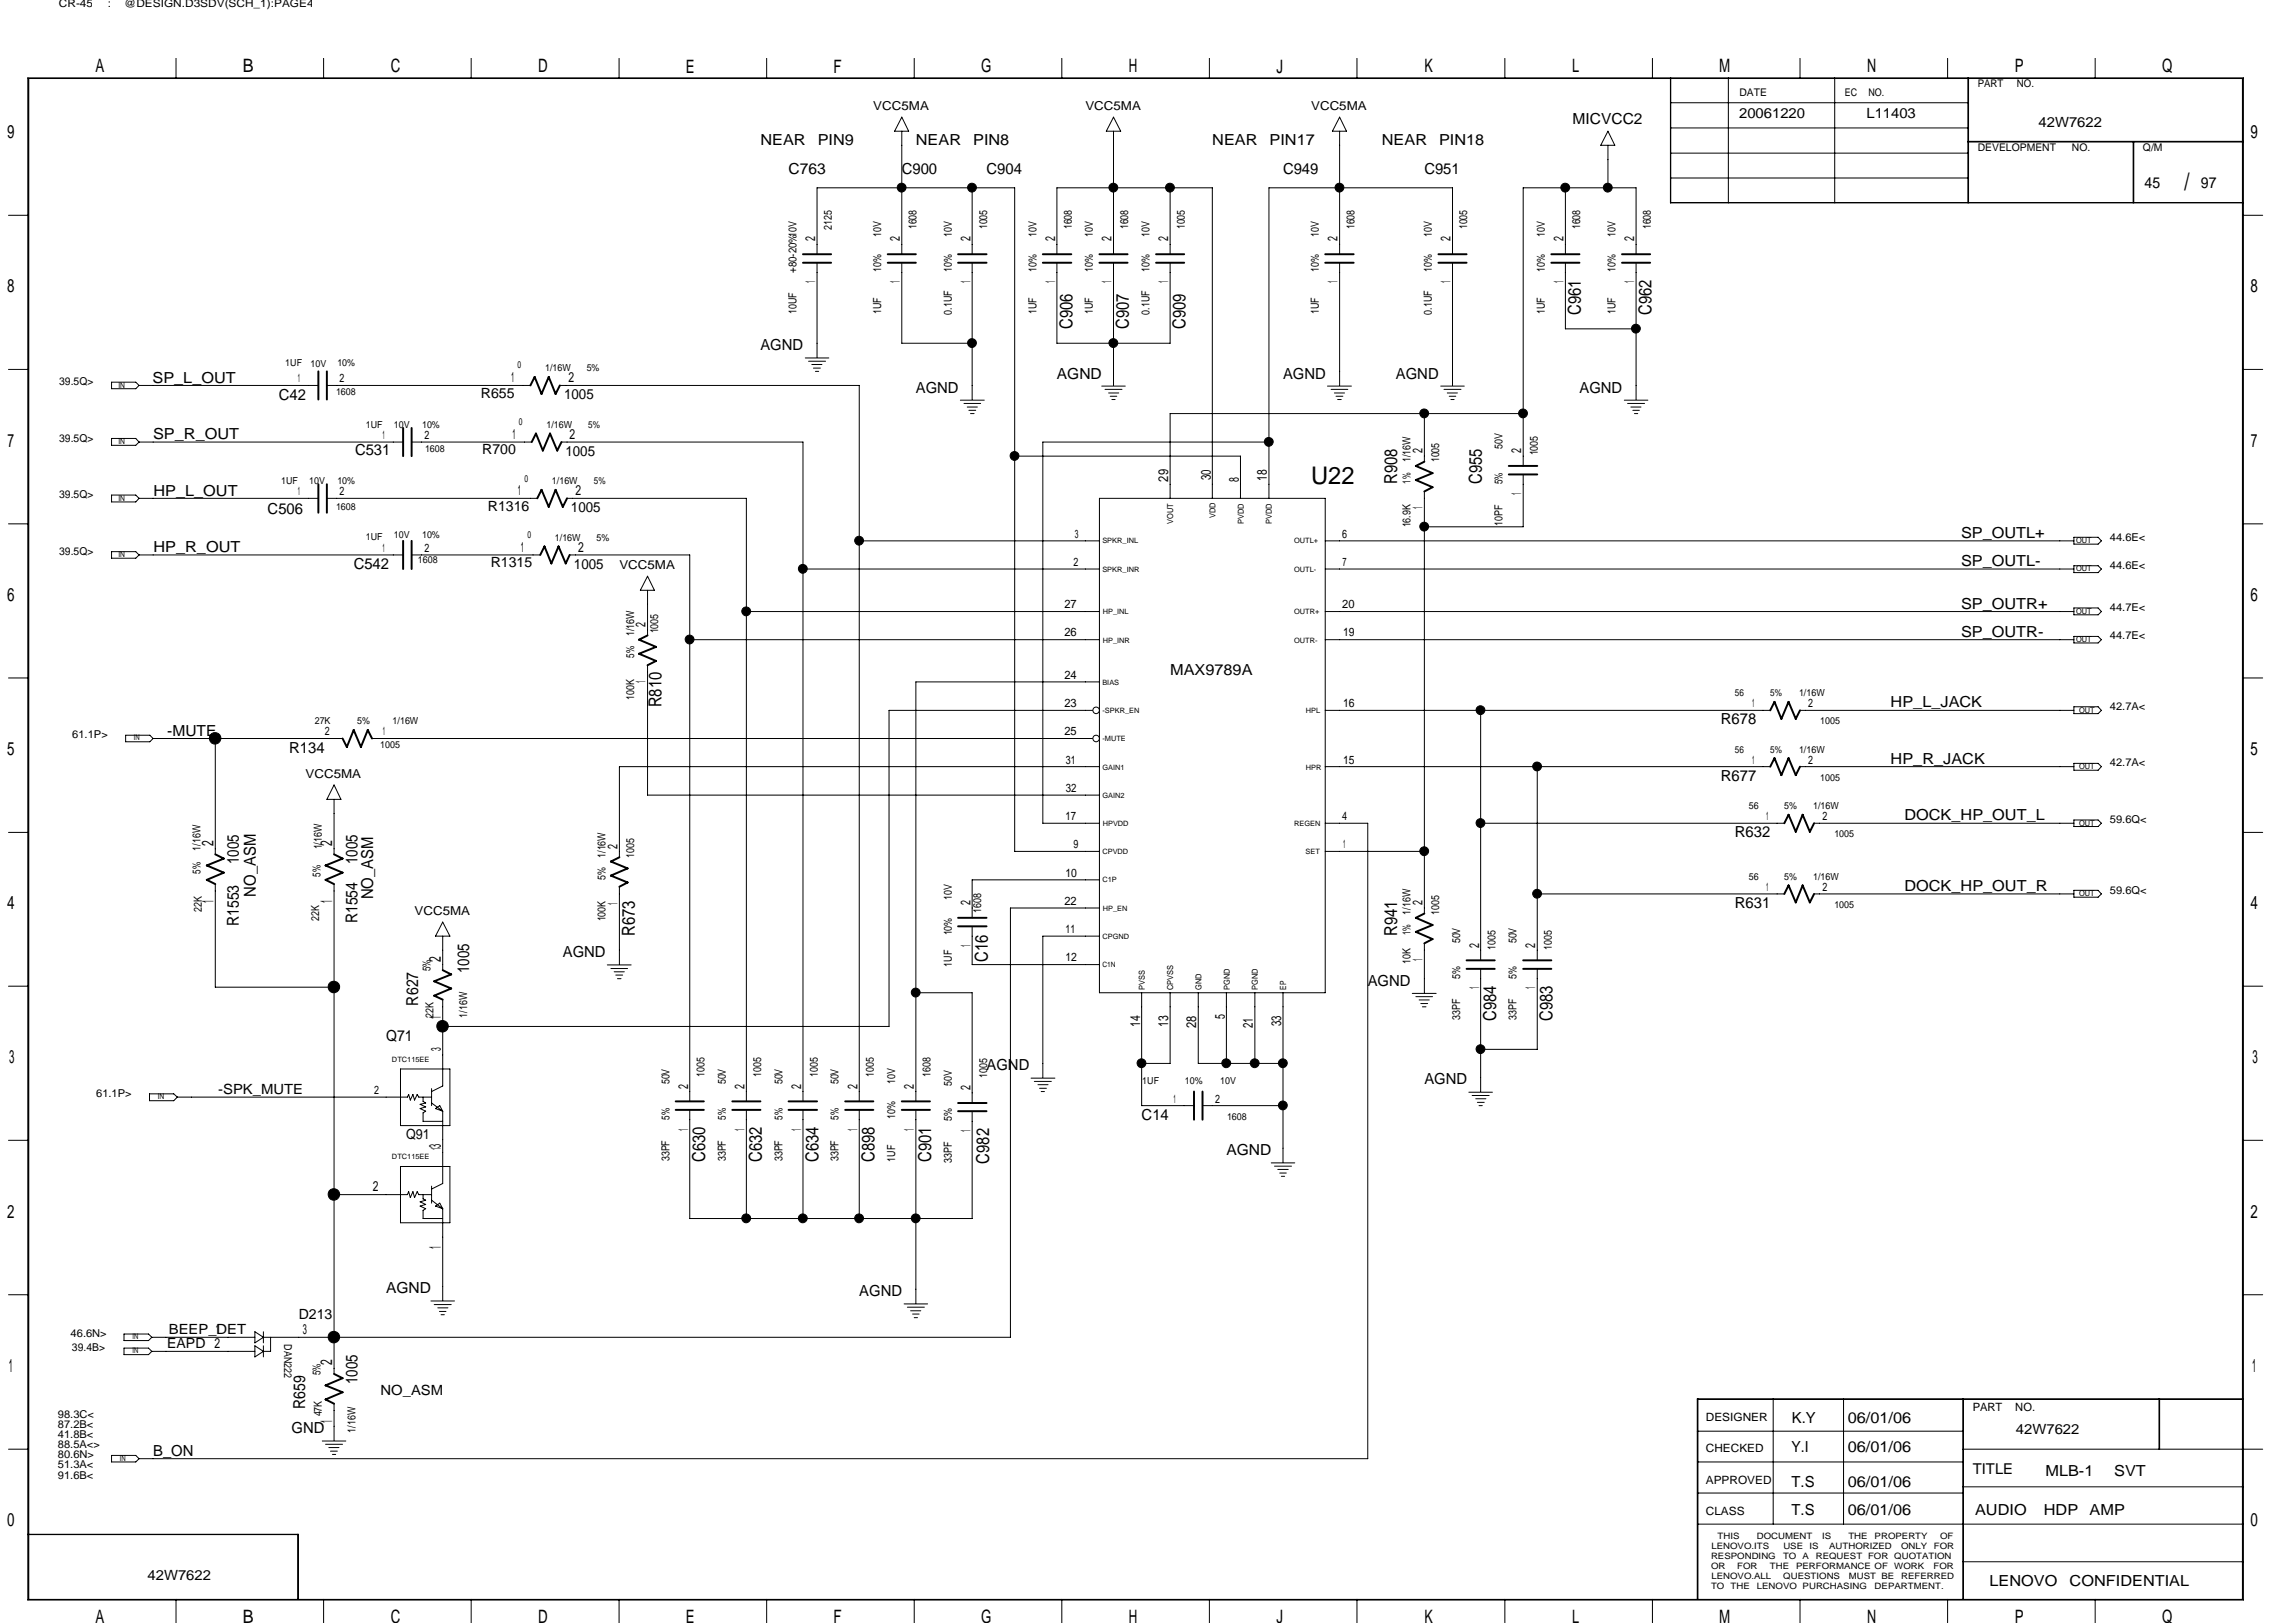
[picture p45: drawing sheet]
<svg xmlns="http://www.w3.org/2000/svg" width="297mm" height="210mm" viewBox="0 0 297 210" stroke-linecap="round" stroke-linejoin="round" font-family="sans-serif">
<defs><g id="words">
<g font-size="3.1">
<text x="282.6" y="24.6">/</text>
<text x="169.6" y="62.7">U22</text>
</g>
<g font-size="2.4">
<text x="12.4" y="9.4">A</text>
<text x="31.4" y="9.4">B</text>
<text x="50.5" y="9.4">C</text>
<text x="69.6" y="9.4">D</text>
<text x="88.7" y="9.4">E</text>
<text x="107.8" y="9.4">F</text>
<text x="127" y="9.4">G</text>
<text x="146" y="9.4">H</text>
<text x="165.1" y="9.4">J</text>
<text x="184.3" y="9.4">K</text>
<text x="203.4" y="9.4">L</text>
<text x="222.4" y="9.4">M</text>
<text x="241.6" y="9.4">N</text>
<text x="260.6" y="9.4">P</text>
<text x="279.7" y="9.4">Q</text>
<text x=".9" y="17.9">9</text>
<text x="291.2" y="17.9">9</text>
<text x=".9" y="37.8">8</text>
<text x="291.2" y="37.8">8</text>
<text x="1" y="57.8">7</text>
<text x="291.2" y="57.8">7</text>
<text x=".9" y="77.8">6</text>
<text x="291.2" y="77.8">6</text>
<text x=".9" y="97.7">5</text>
<text x="291.2" y="97.7">5</text>
<text x=".9" y="117.6">4</text>
<text x="291.2" y="117.6">4</text>
<text x="1.2" y="137.6">3</text>
<text x="291.4" y="137.6">3</text>
<text x=".9" y="157.5">2</text>
<text x="291.2" y="157.5">2</text>
<text x="1.1" y="177.5">1</text>
<text x="291.4" y="177.5">1</text>
<text x=".9" y="197.4">0</text>
<text x="291.2" y="197.4">0</text>
<text x="12.4" y="210">A</text>
<text x="31.4" y="210">B</text>
<text x="50.5" y="210">C</text>
<text x="69.6" y="210">D</text>
<text x="127" y="210">G</text>
<text x="146" y="210">H</text>
<text x="184.3" y="210">K</text>
<text x="203.4" y="210">L</text>
<text x="222.4" y="210">M</text>
<text x="241.6" y="210">N</text>
<text x="260.6" y="210">P</text>
<text x="279.7" y="210">Q</text>
<text x="88.7" y="210">E</text>
<text x="107.8" y="210">F</text>
<text x="165.1" y="210">J</text>
</g>
<g font-size="2.3">
<text x="204.5" y="40.7" transform="rotate(-90 204.5 40.7)">C961</text>
<text x="213.7" y="40.7" transform="rotate(-90 213.7 40.7)">C962</text>
<text x="138.8" y="42.5" transform="rotate(-90 138.8 42.5)">C906</text>
<text x="146" y="42.5" transform="rotate(-90 146 42.5)">C907</text>
<text x="153.4" y="42.5" transform="rotate(-90 153.4 42.5)">C909</text>
<text x="180.8" y="62.7" transform="rotate(-90 180.8 62.7)">R908</text>
<text x="191.7" y="62.7" transform="rotate(-90 191.7 62.7)">C955</text>
<text x="85.6" y="91.5" transform="rotate(-90 85.6 91.5)">R810</text>
<text x="82.1" y="121.1" transform="rotate(-90 82.1 121.1)">R673</text>
<text x="127.8" y="124.4" transform="rotate(-90 127.8 124.4)">C16</text>
<text x="180.8" y="121.1" transform="rotate(-90 180.8 121.1)">R941</text>
<text x="193.5" y="132.1" transform="rotate(-90 193.5 132.1)">C984</text>
<text x="200.9" y="132.1" transform="rotate(-90 200.9 132.1)">C983</text>
<text x="91.2" y="150.4" transform="rotate(-90 91.2 150.4)">C630</text>
<text x="98.5" y="150.4" transform="rotate(-90 98.5 150.4)">C632</text>
<text x="105.9" y="150.4" transform="rotate(-90 105.9 150.4)">C634</text>
<text x="113.2" y="150.4" transform="rotate(-90 113.2 150.4)">C898</text>
<text x="120.5" y="150.4" transform="rotate(-90 120.5 150.4)">C901</text>
<text x="128" y="150.5" transform="rotate(-90 128 150.5)">C982</text>
</g>
<g font-size="2.1">
<text x="27.6" y="109.4" transform="rotate(-90 27.6 109.4)">2</text>
<text x="30.9" y="111.8" transform="rotate(-90 30.9 111.8)">1005</text>
<text x="43" y="109.4" transform="rotate(-90 43 109.4)">2</text>
<text x="46.3" y="111.8" transform="rotate(-90 46.3 111.8)">1005</text>
<text x="27.6" y="116.9" transform="rotate(-90 27.6 116.9)">1</text>
<text x="30.9" y="119.8" transform="rotate(-90 30.9 119.8)">R1553</text>
<text x="33.1" y="116" transform="rotate(-90 33.1 116)">NO_ASM</text>
<text x="43" y="116.9" transform="rotate(-90 43 116.9)">1</text>
<text x="46.3" y="119.5" transform="rotate(-90 46.3 119.5)">R1554</text>
<text x="48.3" y="116.4" transform="rotate(-90 48.3 116.4)">NO_ASM</text>
<text x="57" y="124.4" transform="rotate(-90 57 124.4)">2</text>
<text x="60.7" y="125.9" transform="rotate(-90 60.7 125.9)">1005</text>
<text x="54.1" y="130.1" transform="rotate(-90 54.1 130.1)">R627</text>
<text x="57" y="131.8" transform="rotate(-90 57 131.8)">1</text>
<text x="57" y="148.5" transform="rotate(-90 57 148.5)">3</text>
<text x="57" y="161.6" transform="rotate(-90 57 161.6)">1</text>
<text x="43" y="176.7" transform="rotate(-90 43 176.7)">2</text>
<text x="46.3" y="179.1" transform="rotate(-90 46.3 179.1)">1005</text>
<text x="39.5" y="182.3" transform="rotate(-90 39.5 182.3)">R659</text>
<text x="43" y="184.1" transform="rotate(-90 43 184.1)">1</text>
</g>
<g font-size="2">
<text x="203.5" y="16.1">MICVCC2</text>
<text x="98.4" y="18.8">NEAR</text>
<text x="102" y="22.5">C763</text>
<text x="105.8" y="18.8">PIN9</text>
<text x="116.7" y="22.5">C900</text>
<text x="118.5" y="18.8">NEAR</text>
<text x="125.9" y="18.8">PIN8</text>
<text x="127.6" y="22.5">C904</text>
<text x="156.8" y="18.8">NEAR</text>
<text x="164.2" y="18.8">PIN17</text>
<text x="166" y="22.5">C949</text>
<text x="178.8" y="18.8">NEAR</text>
<text x="184.3" y="22.5">C951</text>
<text x="186.2" y="18.8">PIN18</text>
<text x="277.4" y="24.3">45</text>
<text x="284.7" y="24.3">97</text>
<text x="98.4" y="45.3">AGND</text>
<text x="19.7" y="49.5">SP_L_OUT</text>
<text x="36.1" y="51.7">C42</text>
<text x="118.5" y="50.8">AGND</text>
<text x="136.7" y="49">AGND</text>
<text x="166" y="49">AGND</text>
<text x="180.6" y="49">AGND</text>
<text x="204.3" y="50.8">AGND</text>
<text x="19.8" y="56.8">SP_R_OUT</text>
<text x="45.9" y="58.8">C531</text>
<text x="19.9" y="64.1">HP_L_OUT</text>
<text x="19.9" y="71.4">HP_R_OUT</text>
<text x="34.6" y="66.5">C506</text>
<text x="253.7" y="69.6">SP_OUTL+</text>
<text x="45.8" y="73.6">C542</text>
<text x="253.7" y="73.3">SP_OUTL-</text>
<text x="253.7" y="78.7">SP_OUTR+</text>
<text x="253.7" y="82.4">SP_OUTR-</text>
<text x="151.4" y="87.3">MAX9789A</text>
<text x="21.6" y="95.2">-MUTE</text>
<text x="222.6" y="93.7">R678</text>
<text x="244.6" y="91.5">HP_L_JACK</text>
<text x="37.4" y="97.4">R134</text>
<text x="222.6" y="101">R677</text>
<text x="244.6" y="98.8">HP_R_JACK</text>
<text x="246.4" y="106.1">DOCK_HP_OUT_L</text>
<text x="224.4" y="108.3">R632</text>
<text x="224.4" y="117.5">R631</text>
<text x="246.4" y="115.3">DOCK_HP_OUT_R</text>
<text x="72.8" y="123.9">AGND</text>
<text x="176.9" y="127.5">AGND</text>
<text x="49.9" y="134.7">Q71</text>
<text x="127.6" y="138.5">AGND</text>
<text x="184.3" y="140.3">AGND</text>
<text x="147.7" y="144.9">C14</text>
<text x="158.7" y="149.4">AGND</text>
<text x="49.9" y="167.3">AGND</text>
<text x="111.2" y="167.7">AGND</text>
<text x="37.7" y="185.4">GND</text>
<text x="231.8" y="184.1">K.Y</text>
<text x="239.1" y="184.1">06/01/06</text>
<text x="19.8" y="188.3">B_ON</text>
<text x="231.8" y="187.8">Y.I</text>
<text x="239.1" y="187.8">06/01/06</text>
<text x="264.6" y="190.9">MLB-1</text>
<text x="273.5" y="190.9">SVT</text>
<text x="231.8" y="196">T.S</text>
<text x="231.8" y="192.4">T.S</text>
<text x="239.1" y="192.4">06/01/06</text>
<text x="239.1" y="196">06/01/06</text>
<text x="255.5" y="196">AUDIO</text>
<text x="264.4" y="196">HDP</text>
<text x="270.3" y="196">AMP</text>
<text x="257.4" y="205.2">LENOVO</text>
<text x="267.8" y="205.2">CONFIDENTIAL</text>
</g>
<text font-size="1.9" x="255.2" y="190.7">TITLE</text>
<g font-size="1.8">
<text x="225" y="15.3">20061220</text>
<text x="241.5" y="15.3">L11403</text>
<text x="263.7" y="16.4">42W7622</text>
<text x="105.4" y="31.2" transform="rotate(-90 105.4 31.2)">2</text>
<text x="116.4" y="31.2" transform="rotate(-90 116.4 31.2)">2</text>
<text x="125.6" y="31.2" transform="rotate(-90 125.6 31.2)">2</text>
<text x="136.5" y="31.2" transform="rotate(-90 136.5 31.2)">2</text>
<text x="143.8" y="31.2" transform="rotate(-90 143.8 31.2)">2</text>
<text x="151.1" y="31.2" transform="rotate(-90 151.1 31.2)">2</text>
<text x="173.1" y="31.2" transform="rotate(-90 173.1 31.2)">2</text>
<text x="187.7" y="31.2" transform="rotate(-90 187.7 31.2)">2</text>
<text x="202.3" y="31.2" transform="rotate(-90 202.3 31.2)">2</text>
<text x="211.4" y="31.2" transform="rotate(-90 211.4 31.2)">2</text>
<text x="105.4" y="36.7" transform="rotate(-90 105.4 36.7)">1</text>
<text x="116.4" y="36.7" transform="rotate(-90 116.4 36.7)">1</text>
<text x="125.6" y="36.7" transform="rotate(-90 125.6 36.7)">1</text>
<text x="136.5" y="36.7" transform="rotate(-90 136.5 36.7)">1</text>
<text x="143.8" y="36.7" transform="rotate(-90 143.8 36.7)">1</text>
<text x="151.1" y="36.7" transform="rotate(-90 151.1 36.7)">1</text>
<text x="173.1" y="36.7" transform="rotate(-90 173.1 36.7)">1</text>
<text x="187.7" y="36.7" transform="rotate(-90 187.7 36.7)">1</text>
<text x="202.3" y="36.7" transform="rotate(-90 202.3 36.7)">1</text>
<text x="211.4" y="36.7" transform="rotate(-90 211.4 36.7)">1</text>
<text x="62.2" y="51.5">R655</text>
<text x="66.1" y="49.4">1</text>
<text x="73" y="51.6">1005</text>
<text x="73.5" y="49.4">2</text>
<text x="62.4" y="58.8">R700</text>
<text x="66.3" y="56.8">1</text>
<text x="73.1" y="59">1005</text>
<text x="73.7" y="56.8">2</text>
<text x="184" y="58.6" transform="rotate(-90 184 58.6)">2</text>
<text x="196.8" y="58.6" transform="rotate(-90 196.8 58.6)">2</text>
<text x="67" y="64.1">1</text>
<text x="74.5" y="64.1">2</text>
<text x="151.1" y="62.3" transform="rotate(-90 151.1 62.3)">29</text>
<text x="156.6" y="62.1" transform="rotate(-90 156.6 62.1)">30</text>
<text x="160.3" y="62.3" transform="rotate(-90 160.3 62.3)">8</text>
<text x="163.9" y="62.2" transform="rotate(-90 163.9 62.2)">18</text>
<text x="184" y="65.9" transform="rotate(-90 184 65.9)">1</text>
<text x="196.8" y="64.1" transform="rotate(-90 196.8 64.1)">1</text>
<text x="63.1" y="66.1">R1316</text>
<text x="67.4" y="71.4">1</text>
<text x="73.9" y="66.3">1005</text>
<text x="74.8" y="71.4">2</text>
<text x="63.5" y="73.4">R1315</text>
<text x="74.2" y="73.6">1005</text>
<text x="83.5" y="81.1" transform="rotate(-90 83.5 81.1)">2</text>
<text x="83.5" y="88.3" transform="rotate(-90 83.5 88.3)">1</text>
<text x="79.9" y="109.8" transform="rotate(-90 79.9 109.8)">2</text>
<text x="79.9" y="117.1" transform="rotate(-90 79.9 117.1)">1</text>
<text x="125.6" y="117.1" transform="rotate(-90 125.6 117.1)">2</text>
<text x="184" y="117.1" transform="rotate(-90 184 117.1)">2</text>
<text x="125.6" y="122.6" transform="rotate(-90 125.6 122.6)">1</text>
<text x="184" y="124.4" transform="rotate(-90 184 124.4)">1</text>
<text x="191.3" y="122.6" transform="rotate(-90 191.3 122.6)">2</text>
<text x="198.6" y="122.6" transform="rotate(-90 198.6 122.6)">2</text>
<text x="158.5" y="131.8" transform="rotate(-90 158.5 131.8)">5</text>
<text x="191.3" y="128" transform="rotate(-90 191.3 128)">1</text>
<text x="198.6" y="128" transform="rotate(-90 198.6 128)">1</text>
<text x="57" y="135.9" transform="rotate(-90 57 135.9)">3</text>
<text x="147.5" y="132.8" transform="rotate(-90 147.5 132.8)">14</text>
<text x="151.1" y="132.8" transform="rotate(-90 151.1 132.8)">13</text>
<text x="154.8" y="133" transform="rotate(-90 154.8 133)">28</text>
<text x="162.1" y="133" transform="rotate(-90 162.1 133)">21</text>
<text x="165.7" y="132.8" transform="rotate(-90 165.7 132.8)">33</text>
<text x="28.2" y="141.6">-SPK_MUTE</text>
<text x="89" y="140.8" transform="rotate(-90 89 140.8)">2</text>
<text x="96.3" y="140.8" transform="rotate(-90 96.3 140.8)">2</text>
<text x="103.6" y="140.8" transform="rotate(-90 103.6 140.8)">2</text>
<text x="111" y="140.8" transform="rotate(-90 111 140.8)">2</text>
<text x="118.2" y="140.8" transform="rotate(-90 118.2 140.8)">2</text>
<text x="125.6" y="141.1" transform="rotate(-90 125.6 141.1)">2</text>
<text x="52.5" y="147.4">Q91</text>
<text x="57" y="148.8" transform="rotate(-90 57 148.8)">1</text>
<text x="89" y="146.3" transform="rotate(-90 89 146.3)">1</text>
<text x="96.3" y="146.3" transform="rotate(-90 96.3 146.3)">1</text>
<text x="103.6" y="146.3" transform="rotate(-90 103.6 146.3)">1</text>
<text x="111" y="146.3" transform="rotate(-90 111 146.3)">1</text>
<text x="118.2" y="146.3" transform="rotate(-90 118.2 146.3)">1</text>
<text x="125.6" y="146.5" transform="rotate(-90 125.6 146.5)">1</text>
<text x="48.2" y="154.1">2</text>
<text x="21.8" y="172.6">BEEP_DET</text>
<text x="27.9" y="172.6">1</text>
<text x="38.6" y="170.6">D213</text>
<text x="39.2" y="172.6">3</text>
<text x="21.6" y="174.4">EAPD 2</text>
<text x="49.2" y="180.5">NO_ASM</text>
<text x="260.8" y="185.6">42W7622</text>
<text x="19.1" y="204.4">42W7622</text>
</g>
<g font-size="1.6">
<text x="113" y="14.3">VCC5MA</text>
<text x="140.4" y="14.3">VCC5MA</text>
<text x="169.6" y="14.3">VCC5MA</text>
<text x="80.1" y="73.6">VCC5MA</text>
<text x="39.5" y="100.7">VCC5MA</text>
<text x="53.6" y="118.4">VCC5MA</text>
</g>
<g font-size="1.5">
<text x="38.5" y="49.4">1</text>
<text x="43.9" y="49.4">2</text>
<text x="49.5" y="56.8">1</text>
<text x="54.9" y="56.8">2</text>
<text x="38.5" y="64.1">1</text>
<text x="43.9" y="64.1">2</text>
<text x="49.5" y="71.4">1</text>
<text x="54.9" y="71.4">2</text>
<text x="139.1" y="69.6">3</text>
<text x="173.6" y="69.6">6</text>
<text x="138.9" y="73.2">2</text>
<text x="173.7" y="73.2">7</text>
<text x="137.7" y="78.7">27</text>
<text x="137.7" y="82.3">26</text>
<text x="173.6" y="78.7">20</text>
<text x="173.8" y="82.3">19</text>
<text x="137.7" y="87.8">24</text>
<text x="42" y="95.1">2</text>
<text x="49.5" y="95.1">1</text>
<text x="137.7" y="95.1">25</text>
<text x="137.7" y="91.5">23</text>
<text x="173.8" y="91.5">16</text>
<text x="226.7" y="91.5">1</text>
<text x="233.9" y="91.5">2</text>
<text x="137.9" y="98.8">31</text>
<text x="173.8" y="98.8">15</text>
<text x="226.7" y="98.8">1</text>
<text x="233.9" y="98.8">2</text>
<text x="137.8" y="106.1">17</text>
<text x="137.9" y="102.4">32</text>
<text x="173.6" y="106.1">4</text>
<text x="228.5" y="106.1">1</text>
<text x="235.8" y="106.1">2</text>
<text x="137.8" y="113.4">10</text>
<text x="138.9" y="109.8">9</text>
<text x="173.8" y="109.8">1</text>
<text x="137.7" y="117.1">22</text>
<text x="228.5" y="115.2">1</text>
<text x="235.8" y="115.2">2</text>
<text x="137.8" y="124.4">12</text>
<text x="137.8" y="120.7">11</text>
<text x="48.4" y="141.6">2</text>
<text x="151.8" y="142.7">1</text>
<text x="157.2" y="142.7">2</text>
<text x="220.7" y="183.9">DESIGNER</text>
<text x="255.2" y="182.6">PART</text>
<text x="260.7" y="182.6">NO.</text>
<text x="220.7" y="191.9">APPROVED</text>
<text x="220.7" y="187.9">CHECKED</text>
<text x="220.7" y="196">CLASS</text>
</g>
<g font-size="1.4">
<text x="7.6" y=".9">CR-45</text>
<text x="14" y=".9">:</text>
<text x="16.1" y=".9">@DESIGN.D3SDV(SCH_1):PAGE4</text>
<text x="255.9" y="11.3">PART</text>
<text x="260.9" y="11.3">NO.</text>
<text x="225" y="12.4">DATE</text>
<text x="238.7" y="12.4">EC</text>
<text x="241.7" y="12.4">NO.</text>
<text x="255.9" y="19.6">DEVELOPMENT</text>
<text x="268.1" y="19.6">NO.</text>
<text x="277.2" y="19.6">Q/M</text>
<text x="107.6" y="29.8" transform="rotate(-90 107.6 29.8)">2125</text>
<text x="118.6" y="29.7" transform="rotate(-90 118.6 29.7)">1608</text>
<text x="127.7" y="29.7" transform="rotate(-90 127.7 29.7)">1005</text>
<text x="138.7" y="29.7" transform="rotate(-90 138.7 29.7)">1608</text>
<text x="146" y="29.7" transform="rotate(-90 146 29.7)">1608</text>
<text x="153.3" y="29.7" transform="rotate(-90 153.3 29.7)">1005</text>
<text x="175.2" y="29.7" transform="rotate(-90 175.2 29.7)">1608</text>
<text x="189.8" y="29.7" transform="rotate(-90 189.8 29.7)">1005</text>
<text x="204.4" y="29.7" transform="rotate(-90 204.4 29.7)">1608</text>
<text x="213.6" y="29.7" transform="rotate(-90 213.6 29.7)">1608</text>
<text x="103" y="35.3" transform="rotate(-90 103 35.3)">+80-20%10V</text>
<text x="114" y="35.2" transform="rotate(-90 114 35.2)">10%</text>
<text x="114" y="30.6" transform="rotate(-90 114 30.6)">10V</text>
<text x="123.1" y="35.2" transform="rotate(-90 123.1 35.2)">10%</text>
<text x="123.1" y="30.6" transform="rotate(-90 123.1 30.6)">10V</text>
<text x="134.1" y="35.2" transform="rotate(-90 134.1 35.2)">10%</text>
<text x="134.1" y="30.6" transform="rotate(-90 134.1 30.6)">10V</text>
<text x="141.4" y="35.2" transform="rotate(-90 141.4 35.2)">10%</text>
<text x="141.4" y="30.6" transform="rotate(-90 141.4 30.6)">10V</text>
<text x="148.7" y="30.6" transform="rotate(-90 148.7 30.6)">10V</text>
<text x="148.7" y="35.2" transform="rotate(-90 148.7 35.2)">10%</text>
<text x="170.6" y="35.2" transform="rotate(-90 170.6 35.2)">10%</text>
<text x="170.6" y="30.6" transform="rotate(-90 170.6 30.6)">10V</text>
<text x="185.2" y="35.2" transform="rotate(-90 185.2 35.2)">10%</text>
<text x="185.2" y="30.6" transform="rotate(-90 185.2 30.6)">10V</text>
<text x="199.9" y="35.2" transform="rotate(-90 199.9 35.2)">10%</text>
<text x="199.9" y="30.6" transform="rotate(-90 199.9 30.6)">10V</text>
<text x="209" y="30.6" transform="rotate(-90 209 30.6)">10V</text>
<text x="209" y="35.2" transform="rotate(-90 209 35.2)">10%</text>
<text x="103" y="40.6" transform="rotate(-90 103 40.6)">10UF</text>
<text x="114" y="40.6" transform="rotate(-90 114 40.6)">1UF</text>
<text x="123.1" y="40.7" transform="rotate(-90 123.1 40.7)">0.1UF</text>
<text x="134.1" y="40.6" transform="rotate(-90 134.1 40.6)">1UF</text>
<text x="141.4" y="40.6" transform="rotate(-90 141.4 40.6)">1UF</text>
<text x="148.7" y="40.7" transform="rotate(-90 148.7 40.7)">0.1UF</text>
<text x="170.6" y="40.6" transform="rotate(-90 170.6 40.6)">1UF</text>
<text x="185.2" y="40.7" transform="rotate(-90 185.2 40.7)">0.1UF</text>
<text x="199.9" y="40.6" transform="rotate(-90 199.9 40.6)">1UF</text>
<text x="209" y="40.6" transform="rotate(-90 209 40.6)">1UF</text>
<text x="7.7" y="49.8">39.5Q&gt;</text>
<text x="7.7" y="57.2">39.5Q&gt;</text>
<text x="182.5" y="59.8" transform="rotate(-90 182.5 59.8)">1/16W</text>
<text x="186.2" y="59.8" transform="rotate(-90 186.2 59.8)">1005</text>
<text x="194.4" y="58.1" transform="rotate(-90 194.4 58.1)">50V</text>
<text x="199" y="58.9" transform="rotate(-90 199 58.9)">1005</text>
<text x="7.7" y="64.4">39.5Q&gt;</text>
<text x="182.5" y="62.6" transform="rotate(-90 182.5 62.6)">1%</text>
<text x="194.4" y="62.7" transform="rotate(-90 194.4 62.7)">5%</text>
<text x="7.7" y="71.8">39.5Q&gt;</text>
<text x="182.5" y="68.2" transform="rotate(-90 182.5 68.2)">16.9K</text>
<text x="194.4" y="68.1" transform="rotate(-90 194.4 68.1)">10PF</text>
<text x="273" y="69.9">44.6E&lt;</text>
<text x="273" y="73.6">44.6E&lt;</text>
<text x="82" y="82.3" transform="rotate(-90 82 82.3)">1/16W</text>
<text x="85.1" y="82" transform="rotate(-90 85.1 82)">1005</text>
<text x="273" y="79.1">44.7E&lt;</text>
<text x="273" y="82.7">44.7E&lt;</text>
<text x="82" y="85.1" transform="rotate(-90 82 85.1)">5%</text>
<text x="9.4" y="95.5">61.1P&gt;</text>
<text x="82" y="90.6" transform="rotate(-90 82 90.6)">100K</text>
<text x="273" y="91.9">42.7A&lt;</text>
<text x="273" y="99.1">42.7A&lt;</text>
<text x="273" y="106.5">59.6Q&lt;</text>
<text x="25.9" y="113.1" transform="rotate(-90 25.9 113.1)">5%</text>
<text x="25.9" y="110.1" transform="rotate(-90 25.9 110.1)">1/16W</text>
<text x="41.5" y="113.5" transform="rotate(-90 41.5 113.5)">5%</text>
<text x="41.7" y="109.9" transform="rotate(-90 41.7 109.9)">1/16W</text>
<text x="78.4" y="113.8" transform="rotate(-90 78.4 113.8)">5%</text>
<text x="78.4" y="111" transform="rotate(-90 78.4 111)">1/16W</text>
<text x="82" y="111" transform="rotate(-90 82 111)">1005</text>
<text x="26.1" y="118" transform="rotate(-90 26.1 118)">22K</text>
<text x="41.3" y="119.1" transform="rotate(-90 41.3 119.1)">22K</text>
<text x="78.4" y="119.2" transform="rotate(-90 78.4 119.2)">100K</text>
<text x="123.1" y="116.5" transform="rotate(-90 123.1 116.5)">10V</text>
<text x="127" y="118.1" transform="rotate(-90 127 118.1)">1608</text>
<text x="182.5" y="118.3" transform="rotate(-90 182.5 118.3)">1/16W</text>
<text x="186.2" y="118.3" transform="rotate(-90 186.2 118.3)">1005</text>
<text x="273" y="115.6">59.6Q&lt;</text>
<text x="55.7" y="125.7" transform="rotate(-90 55.7 125.7)">5%</text>
<text x="123.1" y="121" transform="rotate(-90 123.1 121)">10%</text>
<text x="123.1" y="125.1" transform="rotate(-90 123.1 125.1)">1UF</text>
<text x="182.5" y="124.7" transform="rotate(-90 182.5 124.7)">10K</text>
<text x="182.5" y="121" transform="rotate(-90 182.5 121)">1%</text>
<text x="188.9" y="122" transform="rotate(-90 188.9 122)">50V</text>
<text x="193.5" y="122.9" transform="rotate(-90 193.5 122.9)">1005</text>
<text x="196.2" y="122" transform="rotate(-90 196.2 122)">50V</text>
<text x="200.8" y="122.9" transform="rotate(-90 200.8 122.9)">1005</text>
<text x="56.1" y="131.7" transform="rotate(-90 56.1 131.7)">22K</text>
<text x="60.4" y="131.7" transform="rotate(-90 60.4 131.7)">1/16W</text>
<text x="188.9" y="132" transform="rotate(-90 188.9 132)">33PF</text>
<text x="188.9" y="126.6" transform="rotate(-90 188.9 126.6)">5%</text>
<text x="196.2" y="132" transform="rotate(-90 196.2 132)">33PF</text>
<text x="196.2" y="126.6" transform="rotate(-90 196.2 126.6)">5%</text>
<text x="12.4" y="141.9">61.1P&gt;</text>
<text x="86.6" y="140.3" transform="rotate(-90 86.6 140.3)">50V</text>
<text x="91.1" y="139.3" transform="rotate(-90 91.1 139.3)">1005</text>
<text x="93.9" y="140.3" transform="rotate(-90 93.9 140.3)">50V</text>
<text x="98.5" y="139.3" transform="rotate(-90 98.5 139.3)">1005</text>
<text x="101.2" y="140.3" transform="rotate(-90 101.2 140.3)">50V</text>
<text x="105.8" y="139.3" transform="rotate(-90 105.8 139.3)">1005</text>
<text x="108.5" y="140.3" transform="rotate(-90 108.5 140.3)">50V</text>
<text x="113.1" y="139.3" transform="rotate(-90 113.1 139.3)">1005</text>
<text x="115.8" y="140.2" transform="rotate(-90 115.8 140.2)">10V</text>
<text x="120.4" y="139.3" transform="rotate(-90 120.4 139.3)">1608</text>
<text x="123.1" y="140.5" transform="rotate(-90 123.1 140.5)">50V</text>
<text x="127.7" y="139.5" transform="rotate(-90 127.7 139.5)">1005</text>
<text x="86.6" y="144.9" transform="rotate(-90 86.6 144.9)">5%</text>
<text x="93.9" y="144.9" transform="rotate(-90 93.9 144.9)">5%</text>
<text x="101.2" y="144.9" transform="rotate(-90 101.2 144.9)">5%</text>
<text x="108.5" y="144.9" transform="rotate(-90 108.5 144.9)">5%</text>
<text x="115.8" y="144.8" transform="rotate(-90 115.8 144.8)">10%</text>
<text x="123.1" y="145.1" transform="rotate(-90 123.1 145.1)">5%</text>
<text x="86.6" y="150.2" transform="rotate(-90 86.6 150.2)">33PF</text>
<text x="93.9" y="150.2" transform="rotate(-90 93.9 150.2)">33PF</text>
<text x="101.2" y="150.2" transform="rotate(-90 101.2 150.2)">33PF</text>
<text x="108.5" y="150.2" transform="rotate(-90 108.5 150.2)">33PF</text>
<text x="115.8" y="150.3" transform="rotate(-90 115.8 150.3)">1UF</text>
<text x="123.1" y="150.4" transform="rotate(-90 123.1 150.4)">33PF</text>
<text x="9.1" y="173">46.6N&gt;</text>
<text x="36.7" y="173.9" transform="rotate(90 36.7 173.9)">DAN222</text>
<text x="9.3" y="174.8">39.4B&gt;</text>
<text x="41.5" y="177.9" transform="rotate(-90 41.5 177.9)">5%</text>
<text x="7.5" y="184.7">87.2B&lt;</text>
<text x="7.5" y="183.4">98.3C&lt;</text>
<text x="41.7" y="183.3" transform="rotate(-90 41.7 183.3)">47K</text>
<text x="46" y="185.3" transform="rotate(-90 46 185.3)">1/16W</text>
<text x="7.5" y="188.7">80.6N&gt;</text>
<text x="7.5" y="187.4">88.5A&lt;&gt;</text>
<text x="7.5" y="186.1">41.8B&lt;</text>
<text x="7.5" y="190">51.3A&lt;</text>
<text x="7.5" y="191.3">91.6B&lt;</text>
</g>
<g font-size="1.3">
<text x="36.9" y="47.3">1UF</text>
<text x="40.2" y="47.5">10V</text>
<text x="43.6" y="47.3">10%</text>
<text x="67" y="47.7">0</text>
<text x="43.5" y="51.1">1608</text>
<text x="70.5" y="48">1/16W</text>
<text x="75.9" y="48">5%</text>
<text x="47.3" y="55.4">1UF</text>
<text x="51" y="55.4">10V</text>
<text x="54.6" y="55.4">10%</text>
<text x="55" y="58.5">1608</text>
<text x="67.1" y="55">0</text>
<text x="70.7" y="55.4">1/16W</text>
<text x="76.1" y="55.4">5%</text>
<text x="36.4" y="62.7">1UF</text>
<text x="40" y="62.7">10V</text>
<text x="43.5" y="66">1608</text>
<text x="43.6" y="62.7">10%</text>
<text x="67.9" y="62.3">0</text>
<text x="71.4" y="62.7">1/16W</text>
<text x="76.8" y="62.7">5%</text>
<text x="47.3" y="69.8">1UF</text>
<text x="51" y="69.6">10V</text>
<text x="54.6" y="69.6">10%</text>
<text x="68.2" y="69.6">0</text>
<text x="71.8" y="70">1/16W</text>
<text x="77.2" y="70">5%</text>
<text x="54.1" y="72.9">1608</text>
<text x="40.7" y="93.7">27K</text>
<text x="46.2" y="93.7">5%</text>
<text x="50.8" y="93.7">1/16W</text>
<text x="224.4" y="90.1">56</text>
<text x="229" y="90.1">5%</text>
<text x="232.7" y="90.1">1/16W</text>
<text x="235.5" y="93.7">1005</text>
<text x="49.2" y="96.8">1005</text>
<text x="224.4" y="97.4">56</text>
<text x="229" y="97.4">5%</text>
<text x="232.7" y="97.4">1/16W</text>
<text x="235.5" y="101">1005</text>
<text x="226.3" y="104.7">56</text>
<text x="230.8" y="104.7">5%</text>
<text x="234.6" y="104.7">1/16W</text>
<text x="226.3" y="113.8">56</text>
<text x="230.8" y="113.8">5%</text>
<text x="234.6" y="113.8">1/16W</text>
<text x="237.3" y="108.3">1005</text>
<text x="237.3" y="117.5">1005</text>
<text x="147.8" y="140.3">1UF</text>
<text x="153.3" y="140.3">10%</text>
<text x="157.9" y="140.3">10V</text>
<text x="158.7" y="144.9">1608</text>
</g>
<g font-size="1.1">
<text x="151.8" y="67.8" transform="rotate(-90 151.8 67.8)">VOUT</text>
<text x="157.3" y="67.1" transform="rotate(-90 157.3 67.1)">VDD</text>
<text x="160.9" y="67.8" transform="rotate(-90 160.9 67.8)">PVDD</text>
<text x="164.5" y="67.8" transform="rotate(-90 164.5 67.8)">PVDD</text>
<text x="148.1" y="128.1" transform="rotate(-90 148.1 128.1)">PVSS</text>
<text x="151.8" y="128.1" transform="rotate(-90 151.8 128.1)">CPVSS</text>
<text x="155.4" y="128.1" transform="rotate(-90 155.4 128.1)">GND</text>
<text x="159.1" y="128.1" transform="rotate(-90 159.1 128.1)">PGND</text>
<text x="162.7" y="128.1" transform="rotate(-90 162.7 128.1)">PGND</text>
<text x="166.4" y="128.1" transform="rotate(-90 166.4 128.1)">EP</text>
<text x="221.4" y="203">OR</text>
<text x="221.4" y="201.7">RESPONDING</text>
<text x="221.4" y="200.4">LENOVO.ITS</text>
<text x="222.2" y="199.1">THIS</text>
<text x="224.7" y="203">FOR</text>
<text x="227.3" y="199.1">DOCUMENT</text>
<text x="229" y="203">THE</text>
<text x="230.7" y="201.7">TO</text>
<text x="230.7" y="200.4">USE</text>
<text x="232.4" y="203">PERFORMANCE OF</text>
<text x="233.2" y="201.7">A</text>
<text x="234.1" y="200.4">IS</text>
<text x="234.9" y="201.7">REQUEST FOR QUOTATION</text>
<text x="235.8" y="199.1">IS</text>
<text x="236.6" y="200.4">AUTHORIZED</text>
<text x="239.1" y="199.1">THE</text>
<text x="242.5" y="199.1">PROPERTY</text>
<text x="245.1" y="203">WORK</text>
<text x="246" y="200.4">ONLY</text>
<text x="250.1" y="203">FOR</text>
<text x="250.2" y="200.4">FOR</text>
<text x="251" y="199.1">OF</text>
<text x="221.4" y="205.6">TO</text>
<text x="221.4" y="204.3">LENOVO.ALL</text>
<text x="223.9" y="205.6">THE</text>
<text x="227.3" y="205.6">LENOVO PURCHASING</text>
<text x="230.7" y="204.3">QUESTIONS</text>
<text x="239.2" y="204.3">MUST BE</text>
<text x="242.5" y="205.6">DEPARTMENT.</text>
<text x="246" y="204.3">REFERRED</text>
</g>
<g font-size="1">
<text x="15.3" y="50.2">IN</text>
<text x="15.3" y="57.5">IN</text>
<text x="15.3" y="64.8">IN</text>
<text x="268.6" y="70.3">OUT</text>
<text x="15.3" y="72.1">IN</text>
<text x="268.6" y="73.9">OUT</text>
<text x="268.6" y="83.1">OUT</text>
<text x="268.6" y="79.4">OUT</text>
<text x="17.3" y="95.8">IN</text>
<text x="269" y="92.2">OUT</text>
<text x="269" y="99.5">OUT</text>
<text x="269" y="106.8">OUT</text>
<text x="269" y="116">OUT</text>
<text x="20.4" y="142.2">IN</text>
<text x="17.1" y="173.3">IN</text>
<text x="17.1" y="175.1">IN</text>
<text x="15.5" y="189">IN</text>
</g>
<g font-size=".9">
<text x="142.6" y="70.3">SPKR_INL</text>
<text x="167.4" y="70.3">OUTL+</text>
<text x="142.6" y="74">SPKR_INR</text>
<text x="167.4" y="74">OUTL-</text>
<text x="142.7" y="83.1">HP_INR</text>
<text x="142.7" y="79.5">HP_INL</text>
<text x="167.4" y="83.1">OUTR-</text>
<text x="167.4" y="79.5">OUTR+</text>
<text x="142.6" y="88.6">BIAS</text>
<text x="142.6" y="95.9">-MUTE</text>
<text x="142.6" y="92.2">-SPKR_EN</text>
<text x="168.9" y="92.2">HPL</text>
<text x="142.6" y="99.6">GAIN1</text>
<text x="168.9" y="99.6">HPR</text>
<text x="142.6" y="103.2">GAIN2</text>
<text x="142.7" y="106.9">HPVDD</text>
<text x="167.4" y="106.9">REGEN</text>
<text x="142.6" y="110.5">CPVDD</text>
<text x="168.9" y="110.5">SET</text>
<text x="142.6" y="114.2">C1P</text>
<text x="142.7" y="117.9">HP_EN</text>
<text x="142.6" y="125.1">C1N</text>
<text x="142.6" y="121.5">CPGND</text>
<text x="50.7" y="137.4">DTC115EE</text>
<text x="50.7" y="150">DTC115EE</text>
</g>
</g></defs>
<g fill="none" stroke="#000" stroke-width=".25">
<path d="M103.9 34h3.6M103.9 32.9h3.6M114.8 34h3.7M114.8 32.9h3.7M123.9 34h3.7M123.9 32.9h3.7M134.9 34h3.7M134.9 32.9h3.7M142.2 34h3.7M142.2 32.9h3.7M149.6 34h3.6M149.6 32.9h3.6"/>
<path d="M171.4 34h3.7M171.4 32.9h3.7M186.1 34h3.6M186.1 32.9h3.6M200.7 34h3.6M200.7 32.9h3.6M209.8 34h3.7M209.8 32.9h3.7M41.2 48v3.7M42.3 48v3.7M52.2 55.4v3.6M53.3 55.4v3.6"/>
<path d="M68.6 49.9l.6-1.1 .9 2.2 .9-2.2 .9 2.2 .5-1.1M68.8 57.2l.5-1.1 .9 2.2 1-2.2 .9 2.2 .5-1.1M184.3 59.7l-1.1 .6 2.1 .9-2.1 .9 2.1 .9-1 .6M41.2 62.7v3.6M42.3 62.7v3.6M52.2 70v3.6M53.3 70v3.6M69.5 64.5l.6-1.1 .9 2.2 .9-2.2 .9 2.2 .6-1.1M69.9 71.8l.5-1.1 .9 2.2 1-2.2 .9 2.2 .5-1.1M195.2 61.4h3.7M195.2 60.3h3.7M44.3 95.5l.6 1.1 .9-2.2 .9 2.2 .9-2.2 .5 1.1"/>
<path d="M83.8 82.2l-1.1 .6 2.2 .9-2.2 .9 2.2 .9-1.1 .6M229 99.2l.6-1.1 .9 2.2 .9-2.2 .9 2.2 .6-1.1M229 91.9l.6-1.1 .9 2.2 .9-2.2 .9 2.2 .6-1.1M27.9 110.5l1.1 .6-2.2 .9 2.2 .9-2.2 .9 1.1 .6M43.2 110.5l1.1 .6-2.2 .9 2.2 .9-2.2 .9 1.1 .6M80.1 110.9l-1.1 .6 2.2 .9-2.2 .9 2.2 .9-1.1 .5M123.9 119.8h3.7M123.9 118.7h3.7M184.3 118.2l-1.1 .5 2.1 1-2.1 .9 2.1 .9-1 .5M230.8 115.7l.6-1.1 .9 2.2 .9-2.2 .9 2.2 .6-1.1M230.8 106.5l.6-1.1 .9 2.2 .9-2.2 .9 2.2 .6-1.1M57.3 125.5l1.1 .6-2.2 .9 2.2 .9-2.2 .9 1.1 .5"/>
<path d="M189.7 125.3h3.7M189.7 124.2h3.7M197.1 125.3h3.6M197.1 124.2h3.6M87.4 143.6h3.7M87.4 142.5h3.7M94.7 143.6h3.7M94.7 142.5h3.7M102 143.6h3.7M102 142.5h3.7M109.3 143.6h3.7M109.3 142.5h3.7"/>
<path d="M116.7 143.6h3.6M116.7 142.5h3.6M123.9 143.8h3.7M123.9 142.7h3.7M154.5 141.2v3.7M155.6 141.2v3.7M43.2 177.8l1.1 .5-2.2 .9 2.2 .9-2.2 1 1.1 .5"/>
</g>
<g fill="none" stroke="#000" stroke-width=".13">
<path d="M3.6 10.1h286.6v196.9h-286.6zM3.7 10.2h286.4v196.7h-286.4zM22.8 7.5v2.6M41.9 7.5v2.6M61 7.5v2.6M80.1 7.5v2.6M99.2 7.5v2.6M116.7 17v15.9M116.7 15.2l.9 1.8h-1.9zM118.3 7.5v2.6M137.4 7.5v2.6M144.1 15.2l.9 1.8h-1.9z"/>
<path d="M144.1 17v15.9M156.5 7.5v2.6M173.3 15.2l.9 1.8h-1.8zM173.3 17v15.9M175.6 7.5v2.6M194.7 7.5v2.6M208 17l.9 1.8h-1.8zM208 18.8v5.5M213.8 7.5v2.6M216.1 10.1v16.1h74.1M216.1 19.8h38.5M216.1 16.6h38.5"/>
<path d="M216.1 13.3h38.5M216.2 10.1v16.1M223.6 10.1v16.1M232.9 7.5v2.6M237.4 10.1v16.1M252 7.5v2.6M254.6 18.4h35.6M254.6 10.1v16.1M254.6 18.3h35.6M254.7 10.1v16.1M271.1 7.5v2.6M276 18.4v7.8"/>
<path d="M276.1 18.4v7.8M1.1 27.9h2.5M105.7 32.9v-8.6h25.6v85.9h10.9M105.7 34v12.2M116.7 34v10.4h9.1M125.8 24.3v8.6M125.8 34v17.7M136.7 34v10.4h14.7v-10.4M136.7 32.9v-8.6h20.1v40.2M144.1 34v15.9M151.4 24.3v8.6M173.3 34v15.9"/>
<path d="M187.9 32.9v-8.6h-23.7v40.2M187.9 34v15.9M202.5 24.3v8.6M202.5 34v8.5h9.2M211.7 32.9v-8.6h-14.6v36M211.7 34v17.7M216.1 26.2h74.1M216.2 23h38.4M290.2 27.9h2.5M1.1 47.8h2.5M14.4 49.4h3.2l.4 .5-.4 .4h-3.2zM14.4 56.7h3.2l.4 .5-.4 .4h-3.2z"/>
<path d="M18 49.9h23.2M18 57.2h34.2M42.3 49.9h26.3M53.3 57.2h15.5M72.4 49.9h38.8v92.6M72.6 57.2h31.3v85.3M104.2 46.3h3M104.6 46.7h2.2M105 47.2h1.3M105.2 47.6h.9M105.5 48h.4M124.2 51.8h3.1"/>
<path d="M124.7 52.2h2.2M125.1 52.7h1.3M125.3 53.1h.9M125.6 53.5h.4M131.3 59h29.2v5.5M142.5 50h3.1M143 50.4h2.2M143.4 50.8h1.3M143.6 51.3h.9M143.8 51.7h.5M164.2 57.2h-29.3v49.3h7.3M171.7 50h3.1"/>
<path d="M172.2 50.4h2.2M172.6 50.8h1.3M172.8 51.3h.9M173.1 51.7h.4M184.3 53.5v6.2M186.4 50h3M186.8 50.4h2.2M187.2 50.8h1.3M187.5 51.3h.8M187.7 51.7h.4M197.1 53.5h-45.7v11M210.1 51.8h3.1"/>
<path d="M210.6 52.2h2.2M211 52.7h1.3M211.2 53.1h.9M211.5 53.5h.4M290.2 47.8h2.5M1.1 67.8h2.5M14.4 64.1h3.2l.4 .4-.4 .4h-3.2zM14.4 71.4h3.2l.4 .4-.4 .4h-3.2zM18 64.5h23.2M18 71.8h34.2M42.3 64.5h27.2M53.3 71.8h16.6"/>
<path d="M73.4 64.5h23.2v78M73.7 71.8h15.5v70.7M83.8 76.4v5.8M83.8 74.5l.9 1.9h-1.9zM96.6 79.1h45.6M103.9 73.6h38.3M111.2 70h31M142.2 64.5h29.2v63.9h-29.2zM171.4 70h96.9M171.4 73.6h96.9M171.4 79.1h96.9M184.3 63.6v54.6"/>
<path d="M197.1 61.4v6.8h-12.8M268.3 69.5h3.1l.5 .5-.5 .4h-3.1zM268.3 73.2h3.1l.5 .4-.5 .5h-3.1zM268.3 78.7h3.1l.5 .4-.5 .4h-3.1zM290.2 67.8h2.5M1.1 87.7h2.5M16.3 95.1h3.1l.4 .4-.4 .5h-3.1zM19.8 95.5h24.5M27.9 95.5v15M48.1 95.5h93.2M83.8 86.1v16.8h58.4M89.2 82.8h53"/>
<path d="M141.3 91.9h-26.3v40.9h-57.7M142.2 88.2h-23.7v54.3M142.2 99.2h-62.1v11.7M171.4 82.8h96.9M171.4 91.9h57.6M171.4 99.2h57.6M191.6 91.9v32.3M198.9 99.2v25M232.9 91.9h35.4M232.9 99.2h35.4M268.3 82.3h3.1l.5 .5-.5 .4h-3.1zM268.3 91.4h3.1l.5 .5-.5 .4h-3.1z"/>
<path d="M268.3 98.8h3.1l.5 .4-.5 .5h-3.1zM290.2 87.7h2.5M1.1 107.7h2.5M27.9 114.4v13.3h15.3M43.2 103.4v7.1M43.2 114.4v63.4M43.2 101.6l.9 1.8h-1.8zM57.3 119.3l.9 1.8h-1.9zM80.1 114.7v10.1M125.8 119.8v5h16.4M142.2 113.8h-16.4v4.9M142.2 117.5h-11.5v55.5h-96.6"/>
<path d="M171.4 106.5h5.6v82.2h-159M171.4 110.2h12.9M191.6 106.5h39.2M198.9 115.7h31.9M234.7 106.5h33.6M234.7 115.7h33.6M268.3 106.1h3.1l.5 .4-.5 .4h-3.1zM268.3 115.2h3.1l.5 .5-.5 .4h-3.1zM290.2 107.7h2.5M1.1 127.6h2.5M51.8 138.3h6.4v7.3h-6.4zM57.3 129.3v11.2l-1.5 .7"/>
<path d="M57.3 121.1v4.4M78.6 124.8h3.1M79 125.3h2.2M79.5 125.7h1.3M79.7 126.2h.9M79.9 126.6h.4M118.5 128.4h7.3v14.3M133.4 139.5h3.1M133.8 139.9h2.2M142.2 121.1h-7.3v18.3M147.7 128.4v14.6h6.8M151.4 128.4v9.2h-3.7"/>
<path d="M155 128.4v9.2h11M158.7 128.4v9.2M162.3 128.4v9.2M166 128.4v22M182.7 128.5h3.1M183.2 128.9h2.1M183.6 129.4h1.3M183.8 129.8h.9M184 130.3h.5M184.3 122v6.4M191.6 125.3v15.9M198.9 125.3v10.5h-7.3"/>
<path d="M290.2 127.6h2.5M1.1 147.5h2.5M19.3 141.5h3.2l.4 .4-.4 .5h-3.2zM22.9 141.9h29.8l.2-.3 .2 .7 .3-.7 .2 .7 .4-.7 .2 .3h1.6M43.2 154.6h9.5l.2-.4 .2 .7 .3-.7 .2 .7 .4-.7 .2 .4h1.6M51.8 150.9h6.4v7.3h-6.4zM54.7 141.9v.6l.4 .2-.7 .2 .7 .3-.7 .2 .7 .4-.4 .2v1.1h2.6M54.7 154.6v.5l.4 .2-.7 .2 .7 .3-.7 .2 .7 .4-.4 .2v1h2.6M55.8 140.8v2.2M55.8 153.5v2.2M55.8 142.7l1.5 1.1M55.8 155.3l1.5 1.1"/>
<path d="M56.3 143.4l.6-.4 .4 .8zM56.3 156l.6-.3 .4 .7zM57.3 143.8v9.3l-1.5 .7M57.3 156.4v11.9M89.2 143.6v14h36.6v-13.8M96.6 143.6v14M103.9 143.6v14M111.2 143.6v14M118.5 143.6v25M134.3 140.3h1.3M134.5 140.8h.9M134.7 141.2h.4"/>
<path d="M155.6 143h10.4M164.5 150.5h3M164.9 150.9h2.2M165.3 151.3h1.4M165.6 151.8h.8M165.8 152.2h.4M190 141.3h3.1M190.5 141.7h2.2M190.9 142.2h1.3M191.1 142.6h.9M191.3 143h.5M290.2 147.5h2.5"/>
<path d="M1.1 167.5h2.5M16 174.4h3.2l.4 .4-.4 .5h-3.2zM16 172.6h3.2l.4 .4-.4 .4h-3.2zM19.6 174.8h13.4M19.6 173h13.4M33 174.1l1.1 .7-1.1 .8zM33 172.3l1.1 .7-1.1 .7zM34.1 172.3v1.4M34.1 174.1v1.5M35 173v1.8h-.9M55.7 168.3h3.1M56.2 168.8h2.2"/>
<path d="M56.6 169.2h1.4M56.9 169.7h.8M57.1 170.1h.4M117 168.7h3M117.4 169.1h2.2M117.8 169.6h1.3M118.1 170h.8M118.3 170.5h.4M290.2 167.5h2.5M1.1 187.5h2.5M3.6 198.5h35v8.4M3.6 198.5h35"/>
<path d="M14.4 188.3h3.2l.4 .4-.4 .4h-3.2zM38.5 198.5v8.4M41.7 186.4h3M42.1 186.9h2.2M42.5 187.3h1.4M42.8 187.7h.8M43 188.2h.4M43.2 181.6v4.8M219.6 189.1h34.4M219.6 197.2h70.6M219.6 181.1h70.6M219.6 193.2h34.4"/>
<path d="M219.6 185.2h34.4M219.7 181v25.9M229.4 181v16.2M238.5 181v16.2M254 187.5h38.7M254 181v25.9M254 192.4h36.2M279.3 181v6.5M279.4 181v6.5M290.2 181h-70.6v25.9M22.8 206.9v3M41.9 206.9v3"/>
<path d="M61 206.9v3M80.1 206.9v3M99.2 206.9v3M118.3 206.9v3M137.4 206.9v3M156.5 206.9v3M175.6 206.9v3M194.7 206.9v3M213.8 206.9v3M232.9 206.9v3M252 206.9v3M254 202.1h36.2"/>
<path d="M271.1 206.9v3"/>
<circle cx="141.8" cy="95.5" r=".43"/>
<circle cx="141.8" cy="91.9" r=".43"/>
</g>
<g fill="#000" stroke="#000" stroke-width=".13">
<circle cx="116.6" cy="24.3" r=".57"/>
<circle cx="125.7" cy="24.3" r=".57"/>
<circle cx="144" cy="24.3" r=".57"/>
<circle cx="151.4" cy="24.3" r=".57"/>
<circle cx="173.3" cy="24.3" r=".57"/>
<circle cx="202.5" cy="24.3" r=".57"/>
<circle cx="208" cy="24.3" r=".57"/>
<circle cx="125.7" cy="44.4" r=".57"/>
<circle cx="131.3" cy="59" r=".57"/>
<circle cx="144" cy="44.4" r=".57"/>
<circle cx="164.1" cy="57.2" r=".57"/>
<circle cx="184.3" cy="53.5" r=".57"/>
<circle cx="197" cy="53.5" r=".57"/>
<circle cx="211.6" cy="42.5" r=".57"/>
<circle cx="96.5" cy="79.1" r=".57"/>
<circle cx="103.9" cy="73.6" r=".57"/>
<circle cx="111.1" cy="70" r=".57"/>
<circle cx="184.3" cy="68.1" r=".57"/>
<circle cx="27.8" cy="95.5" r=".75"/>
<circle cx="89.2" cy="82.7" r=".57"/>
<circle cx="191.5" cy="91.9" r=".57"/>
<circle cx="198.9" cy="99.2" r=".57"/>
<circle cx="184.3" cy="110.1" r=".57"/>
<circle cx="191.5" cy="106.5" r=".57"/>
<circle cx="198.9" cy="115.6" r=".57"/>
<circle cx="43.2" cy="127.7" r=".75"/>
<circle cx="57.2" cy="132.8" r=".75"/>
<circle cx="118.5" cy="128.4" r=".57"/>
<circle cx="147.7" cy="137.6" r=".57"/>
<circle cx="158.6" cy="137.6" r=".57"/>
<circle cx="162.3" cy="137.6" r=".57"/>
<circle cx="166" cy="137.6" r=".57"/>
<circle cx="191.5" cy="135.7" r=".57"/>
<circle cx="43.2" cy="154.5" r=".75"/>
<circle cx="96.5" cy="157.6" r=".57"/>
<circle cx="103.9" cy="157.6" r=".57"/>
<circle cx="111.1" cy="157.6" r=".57"/>
<circle cx="118.5" cy="157.6" r=".57"/>
<circle cx="166" cy="143" r=".57"/>
<circle cx="43.2" cy="173" r=".75"/>
</g>
<use href="#words"/>
</svg>
